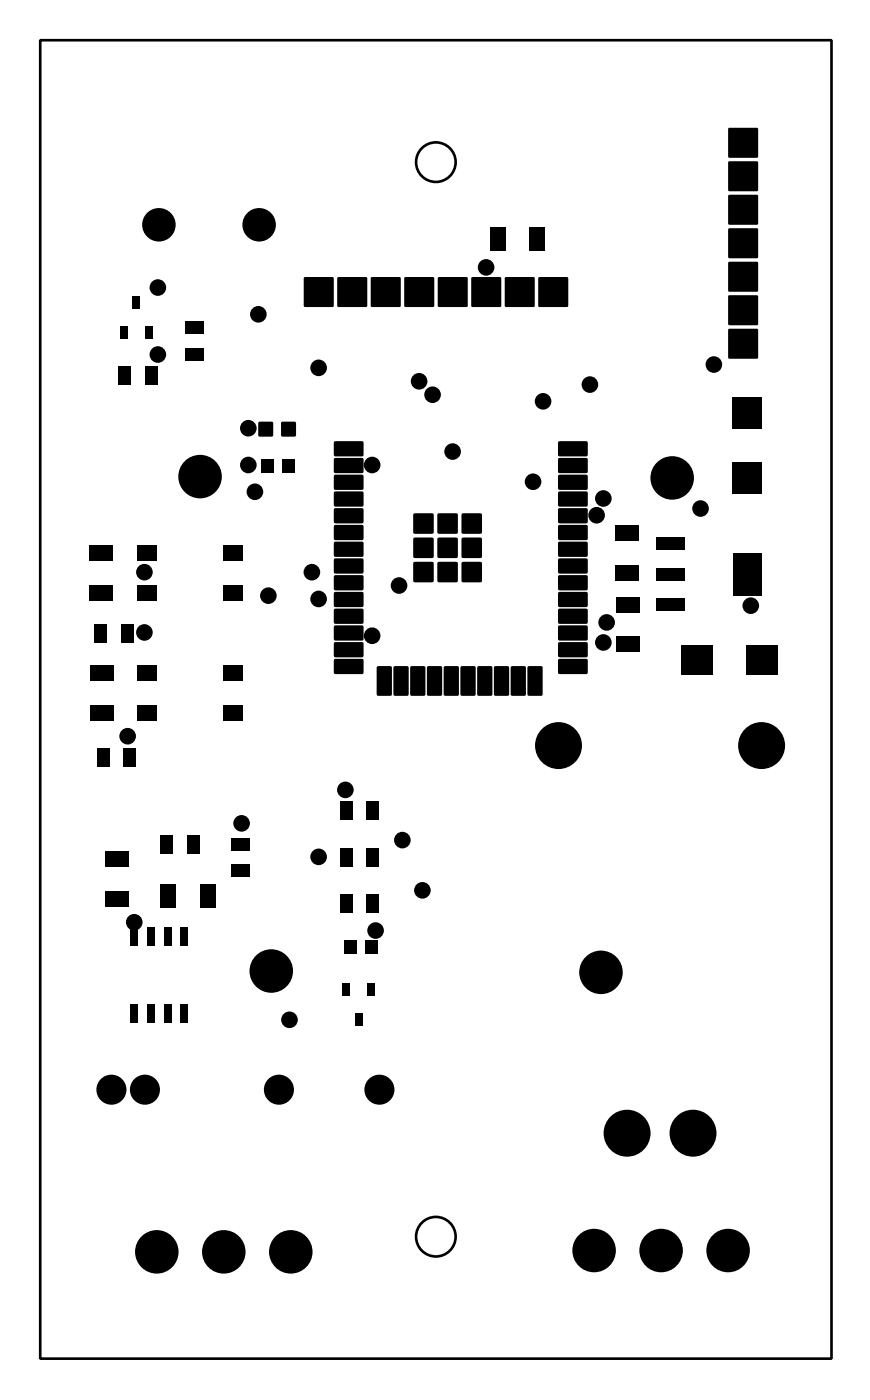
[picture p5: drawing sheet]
<svg xmlns="http://www.w3.org/2000/svg" width="66mm" height="106mm" viewBox="0 0 66 106" stroke-linecap="round" stroke-linejoin="round" font-family="sans-serif">
<g fill="#000">
<path d="M37.2 17.2h1.1v1.8h-1.1z" fill-rule="evenodd"/>
<path d="M40.2 17.2h1.1v1.8h-1.1z" fill-rule="evenodd"/>
<path d="M55.2 9.7h2.3v2.2h-2.3z" fill-rule="evenodd"/>
<path d="M55.2 12.3h2.3v2.2h-2.3z" fill-rule="evenodd"/>
<path d="M55.2 14.8h2.3v2.2h-2.3z" fill-rule="evenodd"/>
<path d="M55.2 17.3h2.3v2.3h-2.3z" fill-rule="evenodd"/>
<path d="M55.2 19.9h2.3v2.2h-2.3z" fill-rule="evenodd"/>
<path d="M9 27.7h.9v1.5h-.9z" fill-rule="evenodd"/>
<path d="M9.1 24.8h.6v.9h-.6z" fill-rule="evenodd"/>
<path d="M10 22.5h.6v.9h-.6z" fill-rule="evenodd"/>
<path d="M11 27.7h.9v1.5h-.9z" fill-rule="evenodd"/>
<path d="M11 24.8h.6v.9h-.6z" fill-rule="evenodd"/>
<path d="M14 24.4h1.5v.9h-1.5z" fill-rule="evenodd"/>
<path d="M14 26.4h1.5v.9h-1.5z" fill-rule="evenodd"/>
<path d="M19.6 32h1.1v1.1h-1.1z" fill-rule="evenodd"/>
<path d="M19.8 34.8h.9v1h-.9z" fill-rule="evenodd"/>
<path d="M21.4 34.8h.9v1h-.9z" fill-rule="evenodd"/>
<path d="M21.3 32h1.1v1.1h-1z" fill-rule="evenodd"/>
<path d="M23.1 21h2.2v2.3h-2.2z" fill-rule="evenodd"/>
<path d="M25.3 33.5h2.2l.1 .1v.9l-.2 .1h-2l-.1-.1z" fill-rule="evenodd"/>
<path d="M25.3 34.8l2.2-.1 .1 .2v.9l-.2 .1h-2l-.1-.1z" fill-rule="evenodd"/>
<path d="M25.4 36h2.1l.1 .1v1l-.2 .1-2-.1-.1-.1z" fill-rule="evenodd"/>
<path d="M25.3 37.3h2.2l.1 .1v.9l-.2 .1h-2l-.1-.1z" fill-rule="evenodd"/>
<path d="M25.4 38.6l2.1-.1 .1 .2v.9l-.2 .1h-2l-.1-.1z" fill-rule="evenodd"/>
<path d="M25.6 21h2.2v2.3h-2.2z" fill-rule="evenodd"/>
<path d="M28.1 21h2.3v2.3h-2.3z" fill-rule="evenodd"/>
<path d="M30.7 21h2.2v2.3h-2.2z" fill-rule="evenodd"/>
<path d="M31.3 39l1.5-.1 .1 1.5-1.5 .1z" fill-rule="evenodd"/>
<path d="M33.2 39l1.5-.1v1.5l-1.5 .1z" fill-rule="evenodd"/>
<path d="M33.2 21h2.2v2.3h-2.2z" fill-rule="evenodd"/>
<path d="M35 39l1.5-.1v1.5l-1.5 .1z" fill-rule="evenodd"/>
<path d="M35.8 21h2.2v2.3h-2.2z" fill-rule="evenodd"/>
<path d="M38.3 21h2.2v2.3h-2.2z" fill-rule="evenodd"/>
<path d="M40.8 21h2.3v2.3h-2.3z" fill-rule="evenodd"/>
<path d="M42.4 38.6l2.1-.1 .1 .2v.9l-.2 .1h-2l-.1-.1z" fill-rule="evenodd"/>
<path d="M42.4 37.3h2.1l.1 .1v.9l-.2 .1h-2l-.1-.1z" fill-rule="evenodd"/>
<path d="M42.3 36.1l2.2-.1 .1 .1v1l-.2 .1-2-.1-.1-.1z" fill-rule="evenodd"/>
<path d="M42.3 34.8l2.2-.1 .1 .2v.9l-.2 .1h-2l-.1-.1z" fill-rule="evenodd"/>
<path d="M42.3 33.5h2.2l.1 .1v.9l-.2 .1h-2l-.1-.1z" fill-rule="evenodd"/>
<path d="M46.6 39.9h1.8v1.1h-1.8z" fill-rule="evenodd"/>
<path d="M55.5 30.2h2.3v2.3h-2.3z" fill-rule="evenodd"/>
<path d="M55.5 35.1h2.3v2.3h-2.3z" fill-rule="evenodd"/>
<path d="M55.2 22.4h2.3v2.2h-2.3z" fill-rule="evenodd"/>
<path d="M55.2 25h2.3v2.2h-2.3z" fill-rule="evenodd"/>
<path d="M7.2 47.3h.9v1.5h-.9z" fill-rule="evenodd"/>
<path d="M7.4 56.7h.9v1.5h-.9z" fill-rule="evenodd"/>
<path d="M6.7 41.4h1.8v1.1h-1.8z" fill-rule="evenodd"/>
<path d="M6.7 44.4h1.8v1.1h-1.8z" fill-rule="evenodd"/>
<path d="M6.8 50.5h1.8v1.1h-1.8z" fill-rule="evenodd"/>
<path d="M6.8 53.5h1.8v1.1h-1.8z" fill-rule="evenodd"/>
<path d="M9.2 47.3h.9v1.5h-.9z" fill-rule="evenodd"/>
<path d="M9.4 56.7h.9v1.5h-.9z" fill-rule="evenodd"/>
<path d="M10.4 44.4h1.5v1.1h-1.5z" fill-rule="evenodd"/>
<path d="M10.4 41.4h1.5v1.1h-1.5z" fill-rule="evenodd"/>
<path d="M10.4 53.5h1.5v1.1h-1.5z" fill-rule="evenodd"/>
<path d="M10.4 50.5h1.5v1.1h-1.5z" fill-rule="evenodd"/>
<path d="M16.9 44.4h1.5v1.1h-1.5z" fill-rule="evenodd"/>
<path d="M16.9 41.4h1.5v1.1h-1.5z" fill-rule="evenodd"/>
<path d="M16.9 53.5h1.5v1.1h-1.5z" fill-rule="evenodd"/>
<path d="M16.9 50.5h1.5v1.1h-1.5z" fill-rule="evenodd"/>
<path d="M25.3 39.9l2.2-.1 .1 .1v1l-.2 .1h-2l-.1-.2z" fill-rule="evenodd"/>
<path d="M25.3 41.1h2.2l.1 .1v1h-.2h-2l-.1-.1z" fill-rule="evenodd"/>
<path d="M25.3 42.4h2.2l.1 .1v.9l-.2 .1h-2l-.1-.1z" fill-rule="evenodd"/>
<path d="M25.3 43.7l2.2-.1 .1 .1v1l-.2 .1h-2l-.1-.2z" fill-rule="evenodd"/>
<path d="M25.4 44.9h2.1l.1 .1v1h-.2h-2l-.1-.1z" fill-rule="evenodd"/>
<path d="M25.3 46.2h2.2l.1 .1v.9l-.2 .1h-2l-.1-.1z" fill-rule="evenodd"/>
<path d="M25.3 47.5l2.2-.1 .1 .2v.9l-.2 .1h-2l-.1-.1z" fill-rule="evenodd"/>
<path d="M25.3 48.8l2.2-.1 .1 .1v1l-.2 .1-2-.1-.1-.1z" fill-rule="evenodd"/>
<path d="M25.3 50h2.2l.1 .1v.9l-.2 .1h-2l-.1-.1z" fill-rule="evenodd"/>
<path d="M28.6 50.6l1-.1 .1 .1v2l-.1 .2h-.9l-.1-.1z" fill-rule="evenodd"/>
<path d="M29.8 50.6l1.1-.1 .1 .1v2l-.1 .2h-.9l-.2-.1z" fill-rule="evenodd"/>
<path d="M31.1 50.6l1-.1 .1 .1 .1 2-.1 .2h-1l-.1-.1z" fill-rule="evenodd"/>
<path d="M31.3 40.8h1.5l.1 1.5h-1.5z" fill-rule="evenodd"/>
<path d="M31.3 42.7l1.5-.1 .1 1.5h-1.5z" fill-rule="evenodd"/>
<path d="M32.4 50.6l1-.1 .1 .1v2l-.1 .2h-.9l-.1-.1z" fill-rule="evenodd"/>
<path d="M33.2 40.8h1.5v1.5h-1.5z" fill-rule="evenodd"/>
<path d="M33.2 42.7l1.5-.1v1.5h-1.5z" fill-rule="evenodd"/>
<path d="M33.7 50.6l1-.1 .1 .1v2l-.1 .2h-.9l-.2-.1z" fill-rule="evenodd"/>
<path d="M35 50.5h.9l.2 .1v2l-.1 .2h-1l-.1-.1z" fill-rule="evenodd"/>
<path d="M35 40.8h1.5v1.5h-1.5z" fill-rule="evenodd"/>
<path d="M35 42.7l1.5-.1v1.5h-1.5z" fill-rule="evenodd"/>
<path d="M36.2 50.6l1-.1 .1 .1v2v.2h-1l-.1-.1z" fill-rule="evenodd"/>
<path d="M37.5 50.6l1-.1 .1 .1v2l-.1 .2h-.9l-.1-.1z" fill-rule="evenodd"/>
<path d="M38.7 50.6l1-.1 .2 .1v2l-.1 .2h-1l-.1-.1z" fill-rule="evenodd"/>
<path d="M40 50.6l1-.1 .1 .1v2v.2h-1l-.1-.1z" fill-rule="evenodd"/>
<path d="M42.4 50h2.1l.1 .1v.9l-.2 .1h-2l-.1-.1z" fill-rule="evenodd"/>
<path d="M42.3 48.8l2.2-.1 .1 .1v1l-.2 .1-2-.1-.1-.1z" fill-rule="evenodd"/>
<path d="M42.3 47.5l2.2-.1 .1 .2v.9l-.2 .1h-2l-.1-.1z" fill-rule="evenodd"/>
<path d="M42.3 46.2h2.2l.1 .1v.9l-.2 .1h-2l-.1-.1z" fill-rule="evenodd"/>
<path d="M42.4 44.9h2.1l.1 .1v1h-.2h-2l-.1-.1z" fill-rule="evenodd"/>
<path d="M42.4 43.6h2.1l.1 .1v1l-.2 .1h-2l-.1-.2z" fill-rule="evenodd"/>
<path d="M42.3 42.4h2.2l.1 .1v.9l-.2 .1h-2l-.1-.1z" fill-rule="evenodd"/>
<path d="M42.3 41.1h2.2l.1 .1v1h-.2h-2l-.1-.1z" fill-rule="evenodd"/>
<path d="M42.3 39.9l2.2-.1 .1 .1v1l-.2 .1h-2l-.1-.2z" fill-rule="evenodd"/>
<path d="M46.7 48.3h1.8v1.1h-1.8z" fill-rule="evenodd"/>
<path d="M46.7 45.3h1.8v1.1h-1.8z" fill-rule="evenodd"/>
<path d="M46.6 42.9h1.8v1.1h-1.8z" fill-rule="evenodd"/>
<path d="M49.8 40.8h2.1v.9h-2.1z" fill-rule="evenodd"/>
<path d="M49.8 43.1h2.1v.9h-2.1z" fill-rule="evenodd"/>
<path d="M49.8 45.4h2.1v.9h-2.1z" fill-rule="evenodd"/>
<path d="M51.7 48.9h2.3v2.3h-2.3z" fill-rule="evenodd"/>
<path d="M55.6 41.9h2.1v3.3h-2.1z" fill-rule="evenodd"/>
<path d="M56.6 48.9h2.3v2.3h-2.3z" fill-rule="evenodd"/>
<path d="M7.9 67.6h1.8v1.1h-1.8z" fill-rule="evenodd"/>
<path d="M7.9 64.6h1.8v1.1h-1.8z" fill-rule="evenodd"/>
<path d="M9.9 76.1h.6v1.4h-.6z" fill-rule="evenodd"/>
<path d="M9.9 70.3h.6v1.4h-.6z" fill-rule="evenodd"/>
<path d="M11.1 76.1h.6v1.4h-.6z" fill-rule="evenodd"/>
<path d="M11.1 70.3h.6v1.4h-.6z" fill-rule="evenodd"/>
<path d="M12.2 67h1.1v1.8h-1.1z" fill-rule="evenodd"/>
<path d="M12.2 63.3h.9v1.5h-.9z" fill-rule="evenodd"/>
<path d="M12.4 76.1h.6v1.4h-.6z" fill-rule="evenodd"/>
<path d="M12.4 70.3h.6v1.4h-.6z" fill-rule="evenodd"/>
<path d="M14.2 63.3h.9v1.5h-.9z" fill-rule="evenodd"/>
<path d="M13.7 76.1h.6v1.4h-.6z" fill-rule="evenodd"/>
<path d="M13.7 70.3h.6v1.4h-.6z" fill-rule="evenodd"/>
<path d="M15.2 67h1.1v1.8h-1.1z" fill-rule="evenodd"/>
<path d="M17.5 63.6h1.5v.9h-1.5z" fill-rule="evenodd"/>
<path d="M17.5 65.6h1.5v.9h-1.5z" fill-rule="evenodd"/>
<path d="M25.8 60.7h.9v1.5h-.9z" fill-rule="evenodd"/>
<path d="M25.8 64.3h.9v1.5h-.9z" fill-rule="evenodd"/>
<path d="M25.8 67.8h.9v1.5h-.9z" fill-rule="evenodd"/>
<path d="M25.9 74.6h.6v.9h-.6z" fill-rule="evenodd"/>
<path d="M26.9 76.9h.6v.9h-.6z" fill-rule="evenodd"/>
<path d="M26.1 71.3h.9v1h-.9z" fill-rule="evenodd"/>
<path d="M27.8 60.7h.9v1.5h-.9z" fill-rule="evenodd"/>
<path d="M27.8 64.3h.9v1.5h-.9z" fill-rule="evenodd"/>
<path d="M27.8 67.8h.9v1.5h-.9z" fill-rule="evenodd"/>
<path d="M27.8 74.6h.6v.9h-.6z" fill-rule="evenodd"/>
<path d="M27.7 71.3h.9v1h-.9z" fill-rule="evenodd"/>
<circle cx="12" cy="17.1" r="1.27"/>
<circle cx="19.6" cy="17.1" r="1.27"/>
<circle cx="12" cy="26.9" r=".63"/>
<circle cx="12" cy="21.8" r=".63"/>
<circle cx="15.2" cy="36.1" r="1.65"/>
<circle cx="18.8" cy="32.5" r=".63"/>
<circle cx="18.8" cy="35.3" r=".63"/>
<circle cx="19.3" cy="37.3" r=".63"/>
<circle cx="19.6" cy="23.8" r=".63"/>
<circle cx="24.2" cy="27.9" r=".63"/>
<circle cx="28.2" cy="35.3" r=".63"/>
<circle cx="31.8" cy="28.9" r=".63"/>
<circle cx="32.8" cy="29.9" r=".63"/>
<circle cx="34.3" cy="34.3" r=".63"/>
<circle cx="36.9" cy="20.3" r=".63"/>
<circle cx="40.4" cy="36.5" r=".63"/>
<circle cx="41.2" cy="30.4" r=".63"/>
<circle cx="44.7" cy="29.2" r=".63"/>
<circle cx="45.2" cy="39.1" r=".63"/>
<circle cx="45.7" cy="37.8" r=".63"/>
<circle cx="51" cy="36.2" r="1.65"/>
<circle cx="53.1" cy="38.6" r=".63"/>
<circle cx="54.1" cy="27.7" r=".63"/>
<circle cx="9.7" cy="55.8" r=".63"/>
<circle cx="10.9" cy="43.4" r=".63"/>
<circle cx="10.9" cy="48" r=".63"/>
<circle cx="20.3" cy="45.2" r=".63"/>
<circle cx="23.6" cy="43.4" r=".63"/>
<circle cx="24.2" cy="45.4" r=".63"/>
<circle cx="26.2" cy="59.9" r=".63"/>
<circle cx="28.2" cy="48.2" r=".63"/>
<circle cx="30.3" cy="44.4" r=".63"/>
<circle cx="42.3" cy="56.5" r="1.78"/>
<circle cx="45.7" cy="48.7" r=".63"/>
<circle cx="46" cy="47.2" r=".63"/>
<circle cx="56.9" cy="45.9" r=".63"/>
<circle cx="57.7" cy="56.5" r="1.78"/>
<circle cx="10.2" cy="70" r=".63"/>
<circle cx="18.3" cy="62.5" r=".63"/>
<circle cx="20.6" cy="73.6" r="1.65"/>
<circle cx="21.9" cy="77.4" r=".63"/>
<circle cx="24.2" cy="65" r=".63"/>
<circle cx="28.5" cy="70.6" r=".63"/>
<circle cx="30.5" cy="63.7" r=".63"/>
<circle cx="32" cy="67.5" r=".63"/>
<circle cx="45.6" cy="73.7" r="1.65"/>
<circle cx="8.4" cy="82.7" r="1.14"/>
<circle cx="11" cy="82.7" r="1.14"/>
<circle cx="11.9" cy="94.9" r="1.65"/>
<circle cx="17" cy="94.9" r="1.65"/>
<circle cx="21.1" cy="82.7" r="1.14"/>
<circle cx="22" cy="94.9" r="1.65"/>
<circle cx="28.8" cy="82.7" r="1.14"/>
<circle cx="45" cy="94.8" r="1.65"/>
<circle cx="47.5" cy="85.9" r="1.78"/>
<circle cx="50.1" cy="94.8" r="1.65"/>
<circle cx="52.5" cy="85.9" r="1.78"/>
<circle cx="55.2" cy="94.8" r="1.65"/>
</g>
<g fill="none" stroke="#000" stroke-width=".2">
<path d="M3 3h60v100h-60z"/>
<circle cx="33" cy="12.3" r="1.5"/>
<circle cx="33" cy="93.8" r="1.5"/>
</g>
</svg>
